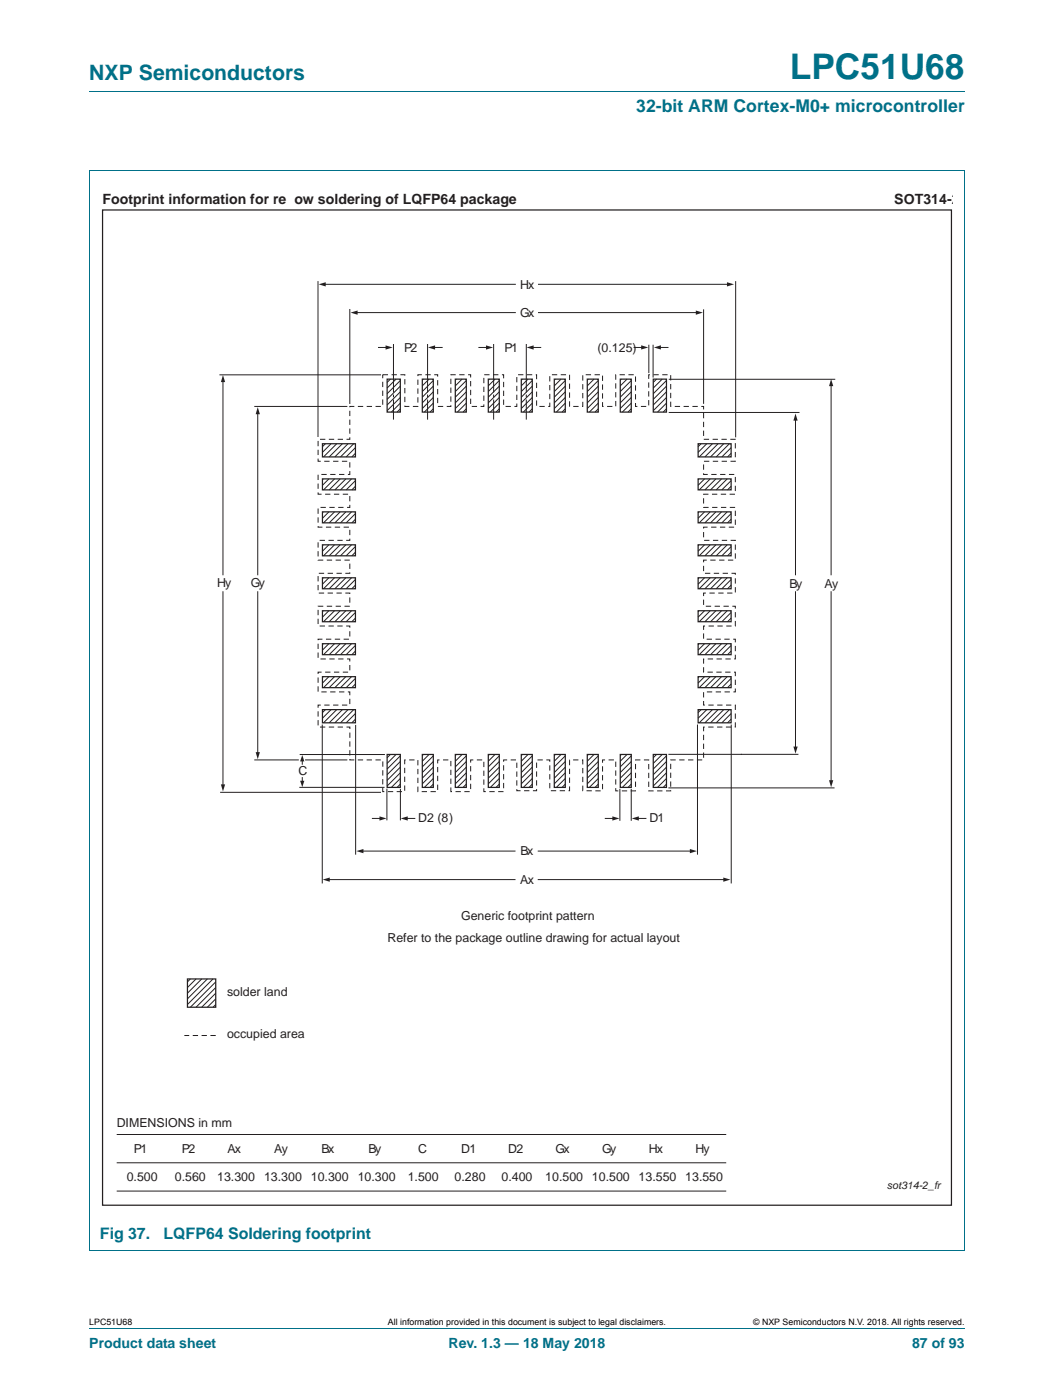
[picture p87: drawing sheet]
<svg xmlns="http://www.w3.org/2000/svg" width="210mm" height="279mm" viewBox="0 0 210 279" stroke-linecap="round" stroke-linejoin="round" font-family="sans-serif">
<defs><g id="words">
<text font-size="7" fill="#007088" x="157.6" y="15.8">LPC51U68</text>
<text font-size="4.2" fill="#007088" x="17.8" y="16">NXP Semiconductors</text>
<text font-size="3.5" fill="#007088" x="126.9" y="22.3">32-bit ARM Cortex-M0+ microcontroller</text>
<g font-size="3.2" fill="#007088">
<text x="19.9" y="247.4">Fig 37.</text>
<text x="32.6" y="247.4">LQFP64 Soldering footprint</text>
</g>
<g font-size="2.8" fill="#231f20">
<text x="20.5" y="40.6">Footprint information for re ow soldering of LQFP64 package</text>
<text x="178.4" y="40.6">SOT314-2</text>
</g>
<g font-size="2.8" fill="#007088">
<text x="17.8" y="269.1">Product data sheet</text>
<text x="89.5" y="269.1">Rev. 1.3 — 18 May 2018</text>
<text x="181.9" y="269.1">87 of 93</text>
</g>
<g font-size="2.5" fill="#231f20">
<text x="103.8" y="57.6">Hx</text>
<text x="103.8" y="63.2">Gx</text>
<text x="80.6" y="70.3">P2</text>
<text x="100.6" y="70.3">P1</text>
<text x="119.2" y="70.2">(0.125)</text>
<text x="43.3" y="117.2">Hy</text>
<text x="50" y="117.2">Gy</text>
<text x="157.5" y="117.2">By</text>
<text x="164.5" y="117.2">Ay</text>
<text x="59.6" y="154.8">C</text>
<text x="83.4" y="164.1">D2 (8)</text>
<text x="129.5" y="164.1">D1</text>
<text x="103.8" y="170.6">Bx</text>
<text x="103.8" y="176.4">Ax</text>
<text x="92" y="183.7">Generic footprint pattern</text>
<text x="77.3" y="187.9">Refer to the package outline drawing for actual layout</text>
<text x="45.3" y="198.8">solder land</text>
<text x="45.3" y="207.2">occupied area</text>
<text x="23.3" y="225">DIMENSIONS in mm</text>
<text x="26.7" y="230.1">P1</text>
<text x="36.3" y="230.1">P2</text>
<text x="45.4" y="230.1">Ax</text>
<text x="54.7" y="230.1">Ay</text>
<text x="64.1" y="230.1">Bx</text>
<text x="73.5" y="230.1">By</text>
<text x="83.4" y="230.1">C</text>
<text x="92" y="230.1">D1</text>
<text x="101.4" y="230.1">D2</text>
<text x="110.8" y="230.1">Gx</text>
<text x="120.1" y="230.1">Gy</text>
<text x="129.4" y="230.1">Hx</text>
<text x="138.7" y="230.1">Hy</text>
<text x="25.3" y="235.7">0.500</text>
<text x="34.9" y="235.7">0.560</text>
<text x="43.3" y="235.7">13.300</text>
<text x="52.7" y="235.7">13.300</text>
<text x="62" y="235.7">10.300</text>
<text x="71.4" y="235.7">10.300</text>
<text x="81.3" y="235.7">1.500</text>
<text x="90.7" y="235.7">0.280</text>
<text x="100" y="235.7">0.400</text>
<text x="108.8" y="235.7">10.500</text>
<text x="118.1" y="235.7">10.500</text>
<text x="127.4" y="235.7">13.550</text>
<text x="136.7" y="235.7">13.550</text>
</g>
<text font-size="2.1" fill="#231f20" x="176.9" y="237.2">sot314-2_fr</text>
<g font-size="1.8">
<text x="17.8" y="264.5">LPC51U68</text>
<text x="77.4" y="264.5">All information provided in this document is subject to legal disclaimers.</text>
<text x="150.2" y="264.5">© NXP Semiconductors N.V. 2018. All rights reserved.</text>
</g>
</g></defs>
<path d="M17.8 18.2h174.6M17.8 34h174.7M17.8 34.1v215.3M192.5 34.1v215.3M17.8 249.5h174.7M17.8 265.1h174.6" fill="none" stroke="#007088" stroke-width=".2"/>
<path d="M107.4 175.5h37.2" fill="none" stroke="#231f20" stroke-width=".2"/>
<path d="M144.3 175.1l1.4 .4-1.4 .5z" fill="#231f20"/>
<path d="M65.5 175.5h37.2" fill="none" stroke="#231f20" stroke-width=".2"/>
<path d="M64.4 175.5l1.4-.4v.9z" fill="#231f20"/>
<path d="M107.4 169.9h30.5" fill="none" stroke="#231f20" stroke-width=".2"/>
<path d="M137.6 169.4l1.4 .5-1.4 .4z" fill="#231f20"/>
<path d="M72.2 169.9h30.5" fill="none" stroke="#231f20" stroke-width=".2"/>
<path d="M71.1 169.9l1.4-.5v.9z" fill="#231f20"/>
<path d="M51.4 82.4v32.3" fill="none" stroke="#231f20" stroke-width=".2"/>
<path d="M51.4 81.3l.4 1.4h-.8z" fill="#231f20"/>
<path d="M51.4 118.1v32.3" fill="none" stroke="#231f20" stroke-width=".2"/>
<path d="M51 150.1h.8l-.4 1.4z" fill="#231f20"/>
<path d="M44.5 76v38.7" fill="none" stroke="#231f20" stroke-width=".2"/>
<path d="M44.5 74.8l.4 1.5h-.8z" fill="#231f20"/>
<path d="M44.5 118.1v38.7" fill="none" stroke="#231f20" stroke-width=".2"/>
<path d="M44.1 156.5h.8l-.4 1.5z" fill="#231f20"/>
<path d="M107.4 62.4h31.7" fill="none" stroke="#231f20" stroke-width=".2"/>
<path d="M138.8 62l1.4 .4-1.4 .4z" fill="#231f20"/>
<path d="M71.1 62.4h31.7" fill="none" stroke="#231f20" stroke-width=".2"/>
<path d="M69.9 62.4l1.4-.4v.8z" fill="#231f20"/>
<path d="M107.4 56.7h37.9" fill="none" stroke="#231f20" stroke-width=".2"/>
<path d="M145 56.3l1.4 .4-1.4 .5z" fill="#231f20"/>
<path d="M64.7 56.7h38.1" fill="none" stroke="#231f20" stroke-width=".2"/>
<path d="M63.6 56.7l1.4-.4v.9z" fill="#231f20"/>
<path d="M20.5 41.9h169.3v198.6h-169.3z" fill="none" stroke="#231f20" stroke-width=".25"/>
<path d="M165.8 76.8v37.9" fill="none" stroke="#231f20" stroke-width=".2"/>
<path d="M165.8 75.7l.4 1.4h-.8z" fill="#231f20"/>
<path d="M165.8 118.1v37.9" fill="none" stroke="#231f20" stroke-width=".2"/>
<path d="M165.4 155.7h.8l-.4 1.4z" fill="#231f20"/>
<path d="M158.7 83.7v31" fill="none" stroke="#231f20" stroke-width=".2"/>
<path d="M158.7 82.5l.4 1.4h-.8z" fill="#231f20"/>
<path d="M158.7 118.1v31.2" fill="none" stroke="#231f20" stroke-width=".2"/>
<path d="M158.3 149h.8l-.4 1.4z" fill="#231f20"/>
<g fill="none" stroke="#231f20" stroke-width=".2">
<path d="M78.5 68.7v9.6M78.5 78.7v.6M78.5 79.7v4M85.3 68.7v9.6M85.3 78.7v.6M85.3 79.7v4M95.5 69.3h1.7M98.5 68.7v9.6M98.5 78.7v.6M98.5 79.7v4M105 68.7v9.6M105 78.7v.6"/>
<path d="M105 79.7v4"/>
</g>
<path d="M96.9 68.9l1.5 .4-1.5 .5z" fill="#231f20"/>
<path d="M106.2 69.3h1.7" fill="none" stroke="#231f20" stroke-width=".2"/>
<path d="M105 69.3l1.5-.4v.9z" fill="#231f20"/>
<path d="M75.5 69.3h1.7" fill="none" stroke="#231f20" stroke-width=".2"/>
<path d="M76.9 68.9l1.4 .4-1.4 .5z" fill="#231f20"/>
<path d="M86.5 69.3h1.7" fill="none" stroke="#231f20" stroke-width=".2"/>
<path d="M85.4 69.3l1.4-.4v.9z" fill="#231f20"/>
<path d="M74.3 163.3h1.7" fill="none" stroke="#231f20" stroke-width=".2"/>
<path d="M75.7 162.9l1.4 .4-1.4 .5z" fill="#231f20"/>
<path d="M81.1 163.3h1.6" fill="none" stroke="#231f20" stroke-width=".2"/>
<path d="M79.9 163.3l1.4-.4v.9z" fill="#231f20"/>
<path d="M120.7 163.3h1.7" fill="none" stroke="#231f20" stroke-width=".2"/>
<path d="M122.2 162.9l1.4 .4-1.4 .5z" fill="#231f20"/>
<path d="M127.2 163.3h1.6" fill="none" stroke="#231f20" stroke-width=".2"/>
<path d="M126 163.3l1.4-.4v.9z" fill="#231f20"/>
<path d="M131.6 69.3h1.7" fill="none" stroke="#231f20" stroke-width=".2"/>
<path d="M130.4 69.3l1.4-.4v.9z" fill="#231f20"/>
<path d="M126.5 69.3h1.7" fill="none" stroke="#231f20" stroke-width=".2"/>
<path d="M127.9 68.9l1.4 .4-1.4 .5z" fill="#231f20"/>
<path d="M43 206.7h-6.2" fill="none" stroke="#231f20" stroke-width=".2" stroke-dasharray="1.1 .7" stroke-linecap="butt"/>
<path d="M60.3 155.2v.8M23.3 226.4h121.6M23.3 237.7h121.6M23.3 232.1h121.6" fill="none" stroke="#231f20" stroke-width=".2"/>
<path d="M37.4 195.4h5.6v5.6h-5.6z" fill="none" stroke="#231f20" stroke-width=".25"/>
<path d="M59.9 155.8h.8l-.4 1.3z" fill="#231f20"/>
<path d="M60.3 151.8v.7" fill="none" stroke="#231f20" stroke-width=".2"/>
<path d="M60.3 150.7l.4 1.3h-.8z" fill="#231f20"/>
<g fill="none" stroke="#231f20" stroke-width=".25">
<path d="M77.2 75.7h2.7v6.5h-2.7zM84.2 75.7h2.2v6.5h-2.2zM90.8 75.7h2.2v6.5h-2.2zM97.4 75.7h2.2v6.5h-2.2zM104 75.7h2.2v6.5h-2.2zM110.6 75.7h2.2v6.5h-2.2zM117.2 75.7h2.1v6.5h-2.1zM123.7 75.7h2.2v6.5h-2.2zM130.3 75.7h2.6v6.5h-2.6zM64.3 88.6h6.6v2.6h-6.6zM64.3 95.6h6.6v2.2h-6.6zM139.3 95.6h6.5v2.2h-6.5z"/>
<path d="M139.3 88.6h6.5v2.6h-6.5zM64.3 102.2h6.6v2.1h-6.6zM64.3 108.7h6.6v2.2h-6.6zM64.3 115.3h6.6v2.2h-6.6zM139.3 115.3h6.5v2.2h-6.5zM139.3 102.2h6.5v2.1h-6.5zM139.3 108.7h6.5v2.2h-6.5zM64.3 121.9h6.6v2.2h-6.6zM64.3 128.5h6.6v2.2h-6.6zM64.3 135h6.6v2.2h-6.6zM139.3 121.9h6.5v2.2h-6.5zM139.3 128.5h6.5v2.2h-6.5z"/>
<path d="M139.3 135h6.5v2.2h-6.5zM64.3 141.6h6.6v2.7h-6.6zM77.2 150.6h2.7v6.5h-2.7zM84.2 150.6h2.2v6.5h-2.2zM90.8 150.6h2.2v6.5h-2.2zM97.4 150.6h2.2v6.5h-2.2zM104 150.6h2.2v6.5h-2.2zM110.6 150.6h2.2v6.5h-2.2zM117.2 150.6h2.1v6.5h-2.1zM123.7 150.6h2.2v6.5h-2.2zM130.3 150.6h2.6v6.5h-2.6zM139.3 141.6h6.5v2.7h-6.5z"/>
</g>
<g fill="none" stroke="#231f20" stroke-width=".2">
<path d="M63.4 56.1v31.1M146.8 56.1v31.2M43.8 74.8h32.2M69.8 61.7v18.9M77.9 75.7l-.7 .6M79 75.7l-1.8 1.7M79.9 75.9l-2.7 2.7M79.9 77.1l-2.7 2.6M79.9 78.2l-2.7 2.6M79.9 79.3l-2.7 2.7M84.5 75.7l-.3 .2M85.6 75.7l-1.4 1.3"/>
<path d="M86.4 75.9l-2.2 2.2M86.4 77.1l-2.2 2.2M86.4 78.2l-2.2 2.2M86.4 79.3l-2.2 2.2M91 75.7l-.2 .2M92.2 75.7l-1.4 1.3M93 75.9l-2.2 2.2M93 77.1l-2.2 2.2M93 78.2l-2.2 2.2M93 79.3l-2.2 2.2M97.6 75.7l-.2 .2M98.8 75.7l-1.4 1.3"/>
<path d="M99.6 75.9l-2.2 2.2M99.6 77.1l-2.2 2.2M99.6 78.2l-2.2 2.2M99.6 79.3l-2.2 2.2M104.2 75.7l-.2 .2M105.3 75.7l-1.3 1.3M106.2 75.9l-2.2 2.2M106.2 77.1l-2.2 2.2M106.2 78.2l-2.2 2.2M106.2 79.3l-2.2 2.2M110.8 75.7l-.2 .2M111.9 75.7l-1.3 1.3"/>
<path d="M112.8 75.9l-2.2 2.2M112.8 77.1l-2.2 2.2M112.8 78.2l-2.2 2.2M112.8 79.3l-2.2 2.2M117.4 75.7l-.2 .2M118.5 75.7l-1.3 1.3M119.3 75.9l-2.1 2.2M119.3 77.1l-2.1 2.2M119.3 78.2l-2.1 2.2M119.3 79.3l-2.1 2.2M124 75.7l-.3 .2M125.1 75.7l-1.4 1.3"/>
<path d="M125.9 75.9l-2.2 2.2M125.9 77.1l-2.2 2.2M125.9 78.2l-2.2 2.2M125.9 79.3l-2.2 2.2M129.4 68.8v5.7M130.3 68.8v6.5M131 75.7l-.7 .6M132.1 75.7l-1.8 1.7M132.9 75.9l-2.6 2.7M132.9 77.1l-2.6 2.6M132.9 78.2l-2.6 2.6M132.9 79.3l-2.6 2.7"/>
<path d="M133.4 75.7h33.2M140.4 61.7v18.9M50.7 81.1h18.6M64.5 95.6l-.2 .1M64.9 88.6l-.6 .5M65.6 95.6l-1.3 1.3M66 88.6l-1.7 1.7M66.7 95.6l-2.2 2.2M67.2 88.6l-2.7 2.6M67.9 95.6l-2.2 2.2M68.3 88.6l-2.6 2.6M69 95.6l-2.2 2.2"/>
<path d="M69.4 88.6l-2.6 2.6M70.1 95.6l-2.2 2.2M70.6 88.6l-2.7 2.6M70.9 95.9l-1.8 1.9M70.9 97.1l-.7 .7M70.9 89.3l-1.8 1.9M70.9 90.5l-.7 .7M79.9 80.5l-1.8 1.7M79.9 81.6l-.7 .6M86.4 80.5l-1.7 1.7M86.4 81.6l-.6 .6M93 80.5l-1.8 1.7"/>
<path d="M93 81.6l-.6 .6M99.6 80.5l-1.8 1.7M99.6 81.6l-.6 .6M106.2 80.5l-1.8 1.7M106.2 81.6l-.7 .6M112.8 80.5l-1.8 1.7M112.8 81.6l-.7 .6M119.3 80.5l-1.7 1.7M119.3 81.6l-.6 .6M125.9 80.5l-1.7 1.7M125.9 81.6l-.6 .6M132.9 80.5l-1.7 1.7"/>
<path d="M132.9 81.6l-.6 .6M133.4 82.3h26.1M139.4 95.6l-.1 .1M139.9 88.6l-.6 .5M140.5 95.6l-1.2 1.3M141 88.6l-1.7 1.7M141.7 95.6l-2.2 2.2M142.1 88.6l-2.6 2.6M142.8 95.6l-2.2 2.2M143.2 88.6l-2.6 2.6M143.9 95.6l-2.2 2.2M144.4 88.6l-2.7 2.6"/>
<path d="M145.1 95.6l-2.2 2.2M145.5 88.6l-2.6 2.6M145.8 95.9l-1.8 1.9M145.8 97.1l-.7 .7M145.8 89.3l-1.8 1.9M145.8 90.5l-.7 .7M64.5 108.7l-.2 .2M64.5 115.3l-.2 .2M64.5 102.2l-.2 .1M65.6 108.7l-1.3 1.3M65.6 115.3l-1.3 1.3M65.6 102.2l-1.3 1.2"/>
<path d="M66.7 108.7l-2.2 2.2M66.7 115.3l-2.2 2.2M66.7 102.2l-2.2 2.1M67.9 108.7l-2.2 2.2M67.9 115.3l-2.2 2.2M67.9 102.2l-2.2 2.1M69 108.7l-2.2 2.2M69 115.3l-2.2 2.2M69 102.2l-2.2 2.1M70.1 108.7l-2.2 2.2M70.1 115.3l-2.2 2.2M70.1 102.2l-2.2 2.1"/>
<path d="M70.9 109.1l-1.8 1.8M70.9 110.2l-.7 .7M70.9 115.7l-1.8 1.8M70.9 116.8l-.7 .7M70.9 102.5l-1.8 1.8M70.9 103.6l-.7 .7M139.4 102.2l-.1 .1M139.4 108.7l-.1 .2M139.4 115.3l-.1 .2M140.5 102.2l-1.2 1.2M140.5 108.7l-1.2 1.3M140.5 115.3l-1.2 1.3"/>
<path d="M141.7 102.2l-2.2 2.1M141.7 108.7l-2.2 2.2M141.7 115.3l-2.2 2.2M142.8 102.2l-2.2 2.1M142.8 108.7l-2.2 2.2M142.8 115.3l-2.2 2.2M143.9 102.2l-2.2 2.1M143.9 108.7l-2.2 2.2M143.9 115.3l-2.2 2.2M145.1 102.2l-2.2 2.1M145.1 108.7l-2.2 2.2M145.1 115.3l-2.2 2.2"/>
<path d="M145.8 102.5l-1.8 1.8M145.8 103.6l-.7 .7M145.8 109.1l-1.8 1.8M145.8 110.2l-.7 .7M145.8 115.7l-1.8 1.8M145.8 116.8l-.7 .7M64.5 121.9l-.2 .1M64.5 128.5l-.2 .1M64.5 135l-.2 .2M65.6 121.9l-1.3 1.3M65.6 128.5l-1.3 1.2M65.6 135l-1.3 1.3"/>
<path d="M66.7 121.9l-2.2 2.2M66.7 128.5l-2.2 2.2M66.7 135l-2.2 2.2M67.9 121.9l-2.2 2.2M67.9 128.5l-2.2 2.2M67.9 135l-2.2 2.2M69 121.9l-2.2 2.2M69 128.5l-2.2 2.2M69 135l-2.2 2.2M70.1 121.9l-2.2 2.2M70.1 128.5l-2.2 2.2M70.1 135l-2.2 2.2"/>
<path d="M70.9 122.2l-1.8 1.9M70.9 123.4l-.7 .7M70.9 128.8l-1.8 1.9M70.9 129.9l-.7 .8M70.9 135.4l-1.8 1.8M70.9 136.5l-.7 .7M139.4 121.9l-.1 .1M139.4 128.5l-.1 .1M139.4 135l-.1 .2M140.5 121.9l-1.2 1.3M140.5 128.5l-1.2 1.2M140.5 135l-1.2 1.3"/>
<path d="M141.7 121.9l-2.2 2.2M141.7 128.5l-2.2 2.2M141.7 135l-2.2 2.2M142.8 121.9l-2.2 2.2M142.8 128.5l-2.2 2.2M142.8 135l-2.2 2.2M143.9 121.9l-2.2 2.2M143.9 128.5l-2.2 2.2M143.9 135l-2.2 2.2M145.1 121.9l-2.2 2.2M145.1 128.5l-2.2 2.2M145.1 135l-2.2 2.2"/>
<path d="M145.8 122.2l-1.8 1.9M145.8 123.4l-.7 .7M145.8 128.8l-1.8 1.9M145.8 129.9l-.7 .8M145.8 135.4l-1.8 1.8M145.8 136.5l-.7 .7M43.9 158.1h32.1M50.7 151.7h8.9M59.7 157.1h17M59.8 150.6h17M60.9 151.7h8.4M64.3 144.6v31.7"/>
<path d="M64.9 141.6l-.6 .6M66 141.6l-1.7 1.7M67.2 141.6l-2.7 2.6M68.3 141.6l-2.6 2.6M69.4 141.6l-2.6 2.6M70.6 141.6l-2.7 2.6M70.9 142.4l-1.8 1.8M70.9 143.5l-.7 .7M70.9 144.7v25.9M77.2 157.4v6.3M77.9 150.6l-.7 .6M79 150.6l-1.8 1.8"/>
<path d="M79.9 150.9l-2.7 2.6M79.9 152l-2.7 2.6M79.9 153.1l-2.7 2.6M79.9 154.2l-2.7 2.7M79.9 155.4l-1.8 1.7M79.9 156.5l-.7 .6M79.9 157.4v6.3M84.5 150.6l-.3 .2M85.6 150.6l-1.4 1.3M86.4 150.9l-2.2 2.1M86.4 152l-2.2 2.2M86.4 153.1l-2.2 2.2"/>
<path d="M86.4 154.2l-2.2 2.2M86.4 155.4l-1.7 1.7M86.4 156.5l-.6 .6M91 150.6l-.2 .2M92.2 150.6l-1.4 1.3M93 150.9l-2.2 2.1M93 152l-2.2 2.2M93 153.1l-2.2 2.2M93 154.2l-2.2 2.2M93 155.4l-1.8 1.7M93 156.5l-.6 .6M97.6 150.6l-.2 .2"/>
<path d="M98.8 150.6l-1.4 1.3M99.6 150.9l-2.2 2.1M99.6 152l-2.2 2.2M99.6 153.1l-2.2 2.2M99.6 154.2l-2.2 2.2M99.6 155.4l-1.8 1.7M99.6 156.5l-.6 .6M104.2 150.6l-.2 .2M105.3 150.6l-1.3 1.3M106.2 150.8l-2.2 2.2M106.2 152l-2.2 2.2M106.2 153.1l-2.2 2.2"/>
<path d="M106.2 154.2l-2.2 2.2M106.2 155.4l-1.8 1.7M106.2 156.5l-.7 .6M110.8 150.6l-.2 .2M111.9 150.6l-1.3 1.3M112.8 150.8l-2.2 2.2M112.8 152l-2.2 2.2M112.8 153.1l-2.2 2.2M112.8 154.2l-2.2 2.2M112.8 155.4l-1.8 1.7M112.8 156.5l-.7 .6M117.4 150.6l-.2 .2"/>
<path d="M118.5 150.6l-1.3 1.3M119.3 150.8l-2.1 2.2M119.3 152l-2.1 2.2M119.3 153.1l-2.1 2.2M119.3 154.2l-2.1 2.2M119.3 155.4l-1.7 1.7M119.3 156.5l-.6 .6M123.7 157.4v6.4M124 150.6l-.3 .2M125.1 150.6l-1.4 1.3M125.9 157.4v6.4M125.9 150.8l-2.2 2.2"/>
<path d="M125.9 152l-2.2 2.2M125.9 153.1l-2.2 2.2M125.9 154.2l-2.2 2.2M125.9 155.4l-1.7 1.7M125.9 156.5l-.6 .6M131 150.6l-.7 .6M132.1 150.6l-1.8 1.8M132.9 150.8l-2.6 2.7M132.9 152l-2.6 2.6M132.9 153.1l-2.6 2.6M132.9 154.2l-2.6 2.7M132.9 155.4l-1.7 1.7"/>
<path d="M132.9 156.5l-.6 .6M133.3 157.2h33.2M133.3 150.5h26M139.1 144.6v26M139.9 141.6l-.6 .6M141 141.6l-1.7 1.7M142.1 141.6l-2.6 2.7M143.2 141.6l-2.6 2.7M144.4 141.6l-2.7 2.7M145.5 141.6l-2.6 2.7M145.8 142.4l-1.8 1.9M145.8 143.5l-.7 .8"/>
<path d="M145.9 144.6v31.7M147.8 150.5h.1M38 195.4l-.6 .6M39.1 195.4l-1.7 1.7M40.2 195.4l-2.8 2.8M41.4 195.4l-4 3.9M42.5 195.4l-5.1 5.1M43 196l-5 5M43 197.1l-3.9 3.9M43 198.2l-2.8 2.8M43 199.3l-1.6 1.7M43 200.5l-.5 .5"/>
</g>
<path d="M69.8 81.1h6.5v-6.3h4.5v6.3h2.6v-6.3h3.9v6.3h2.6v-6.3h4v6.3h2.6v-6.3h4v6.3h2.6v-6.3h3.9v6.3h2.7v-6.3h3.9v6.3h2.7v-6.3h3.9v6.3h2.6v-6.3h4v6.3h2.6v-6.3h4.4v6.3h6.6v6.6h6.3v4.4h-6.3v2.6h6.3v3.9h-6.3v2.7h6.3v3.9h-6.3v2.6h6.3v4h-6.3v2.6h6.3v4h-6.3v2.6h6.3v3.9h-6.3v2.7h6.3v3.9h-6.3v2.6h6.3v4h-6.3v2.6h6.3v4.4h-6.3v6.6h-6.6v6.1h-4.4v-6.1h-2.6v6.1h-4v-6.1h-2.6v6.1h-3.9v-6.1h-2.7v6.1h-3.9v-6.1h-2.7v6.1h-3.9v-6.1h-2.6v6.3h-4v-6.3h-2.6v6.3h-4v-6.3h-2.6v6.3h-3.9v-6.3h-2.7v6.3h-4.4l.1-6.3h-6.6v-6.6h-6.3v-4.4h6.3v-2.6h-6.3v-4h6.3v-2.6h-6.3v-3.9h6.3v-2.7h-6.3v-3.9h6.3v-2.6h-6.3v-4h6.3v-2.6h-6.3v-4h6.3v-2.6h-6.3v-3.9h6.3v-2.7h-6.3v-3.9h6.3v-2.6h-6.3v-4.4h6.3z" fill="none" stroke="#231f20" stroke-width=".2" stroke-dasharray="1.1 .7" stroke-linecap="butt"/>
<use href="#words"/>
</svg>
